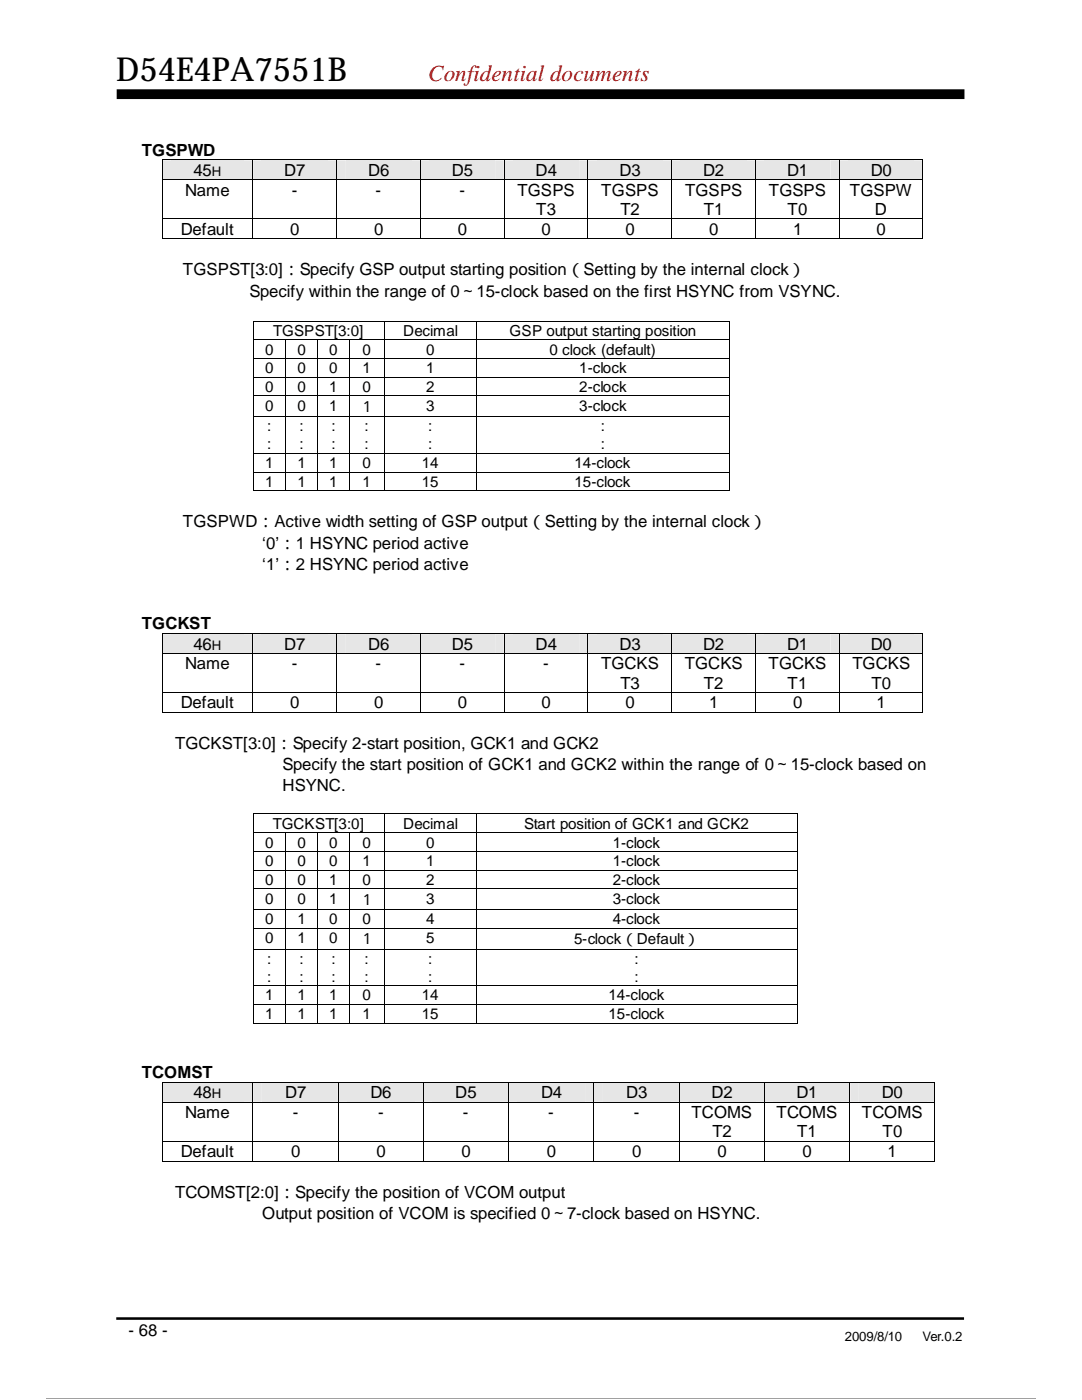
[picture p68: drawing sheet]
<svg xmlns="http://www.w3.org/2000/svg" width="216mm" height="279mm" viewBox="0 0 216 279" stroke-linecap="round" stroke-linejoin="round" font-family="sans-serif">
<defs><g id="words">
<text font-size="6.6" x="23.2" y="16.3">D54E4PA7551B</text>
<text font-size="4.6" fill="#f00" x="85.4" y="16.1">Confidential documents</text>
<g font-size="3.3">
<text x="28.3" y="31.1">TGSPWD</text>
<text x="38.6" y="35.1">45</text>
<text x="56.7" y="35.1">D7</text>
<text x="73.5" y="35.1">D6</text>
<text x="90.2" y="35.1">D5</text>
<text x="106.8" y="35.1">D4</text>
<text x="123.6" y="35.1">D3</text>
<text x="140.3" y="35.1">D2</text>
<text x="157.1" y="35.1">D1</text>
<text x="173.7" y="35.1">D0</text>
<text x="36.9" y="39.1">Name</text>
<text x="58.3" y="39.1">-</text>
<text x="74.9" y="39.1">-</text>
<text x="91.7" y="39.1">-</text>
<text x="103.3" y="39.1">TGSPS</text>
<text x="120" y="39.1">TGSPS</text>
<text x="136.7" y="39.1">TGSPS</text>
<text x="153.4" y="39.1">TGSPS</text>
<text x="169.6" y="39.1">TGSPW</text>
<text x="36.1" y="46.9">Default</text>
<text x="57.9" y="46.9">0</text>
<text x="74.7" y="46.9">0</text>
<text x="91.4" y="46.9">0</text>
<text x="107" y="42.9">T3</text>
<text x="108" y="46.9">0</text>
<text x="123.8" y="42.9">T2</text>
<text x="124.8" y="46.9">0</text>
<text x="140.5" y="42.9">T1</text>
<text x="141.5" y="46.9">0</text>
<text x="157.1" y="42.9">T0</text>
<text x="158.2" y="46.9">1</text>
<text x="174.6" y="42.9">D</text>
<text x="174.9" y="46.9">0</text>
<text x="36.5" y="54.9">TGSPST[3:0]：Specify GSP output starting position（Setting by the internal clock）</text>
<text x="49.8" y="59.2">Specify within the range of 0～15-clock based on the first HSYNC from VSYNC.</text>
<text x="36.5" y="105.2">TGSPWD：Active width setting of GSP output（Setting by the internal clock）</text>
<text x="52.3" y="109.5">‘0’：1 HSYNC period active</text>
<text x="52.3" y="113.8">‘1’：2 HSYNC period active</text>
<text x="28.3" y="125.6">TGCKST</text>
<text x="38.6" y="129.6">46</text>
<text x="56.7" y="129.6">D7</text>
<text x="73.5" y="129.6">D6</text>
<text x="90.2" y="129.6">D5</text>
<text x="106.8" y="129.6">D4</text>
<text x="123.6" y="129.6">D3</text>
<text x="140.3" y="129.6">D2</text>
<text x="157.1" y="129.6">D1</text>
<text x="173.7" y="129.6">D0</text>
<text x="36.9" y="133.6">Name</text>
<text x="58.3" y="133.6">-</text>
<text x="74.9" y="133.6">-</text>
<text x="91.7" y="133.6">-</text>
<text x="108.4" y="133.6">-</text>
<text x="120" y="133.6">TGCKS</text>
<text x="123.8" y="137.4">T3</text>
<text x="136.7" y="133.6">TGCKS</text>
<text x="140.5" y="137.4">T2</text>
<text x="153.3" y="133.6">TGCKS</text>
<text x="157.1" y="137.4">T1</text>
<text x="170.1" y="133.6">TGCKS</text>
<text x="173.9" y="137.4">T0</text>
<text x="36.1" y="141.4">Default</text>
<text x="57.9" y="141.4">0</text>
<text x="74.7" y="141.4">0</text>
<text x="91.4" y="141.4">0</text>
<text x="108" y="141.4">0</text>
<text x="124.8" y="141.4">0</text>
<text x="141.5" y="141.4">1</text>
<text x="158.2" y="141.4">0</text>
<text x="174.9" y="141.4">1</text>
<text x="35" y="149.4">TGCKST[3:0]：Specify 2-start position, GCK1 and GCK2</text>
<text x="56.4" y="153.8">Specify the start position of GCK1 and GCK2 within the range of 0～15-clock based on</text>
<text x="56.4" y="157.8">HSYNC.</text>
<text x="28.3" y="215.1">TCOMST</text>
<text x="38.6" y="219.2">48</text>
<text x="56.9" y="219.2">D7</text>
<text x="73.9" y="219.2">D6</text>
<text x="90.8" y="219.2">D5</text>
<text x="107.9" y="219.2">D4</text>
<text x="125" y="219.2">D3</text>
<text x="142" y="219.2">D2</text>
<text x="158.9" y="219.2">D1</text>
<text x="175.9" y="219.2">D0</text>
<text x="36.9" y="223.2">Name</text>
<text x="58.4" y="223.2">-</text>
<text x="75.4" y="223.2">-</text>
<text x="92.4" y="223.2">-</text>
<text x="109.4" y="223.2">-</text>
<text x="126.5" y="223.2">-</text>
<text x="138" y="223.2">TCOMS</text>
<text x="142.2" y="227">T2</text>
<text x="154.9" y="223.2">TCOMS</text>
<text x="159.1" y="227">T1</text>
<text x="172" y="223.2">TCOMS</text>
<text x="176.1" y="227">T0</text>
<text x="36.1" y="231">Default</text>
<text x="58.1" y="231">0</text>
<text x="75.1" y="231">0</text>
<text x="92.1" y="231">0</text>
<text x="109.1" y="231">0</text>
<text x="126.2" y="231">0</text>
<text x="143.2" y="231">0</text>
<text x="160.1" y="231">0</text>
<text x="177.1" y="231">1</text>
<text x="35" y="239">TCOMST[2:0]：Specify the position of VCOM output</text>
<text x="52.3" y="243.3">Output position of VCOM is specified 0～7-clock based on HSYNC.</text>
<text x="25.7" y="266.5">- 68 -</text>
</g>
<g font-size="3">
<text x="52.9" y="70.8">0</text>
<text x="54.5" y="67.1">TGSPST[3:0]</text>
<text x="59.4" y="70.8">0</text>
<text x="65.7" y="70.8">0</text>
<text x="72.3" y="70.8">0</text>
<text x="80.4" y="67.1">Decimal</text>
<text x="85" y="70.8">0</text>
<text x="101.7" y="67.1">GSP output starting position</text>
<text x="109.6" y="70.8">0 clock (default)</text>
<text x="52.9" y="74.5">0</text>
<text x="59.4" y="74.5">0</text>
<text x="65.7" y="74.5">0</text>
<text x="72.3" y="74.5">1</text>
<text x="85" y="74.5">1</text>
<text x="115.6" y="74.5">1-clock</text>
<text x="52.9" y="78.2">0</text>
<text x="52.9" y="82">0</text>
<text x="59.4" y="78.2">0</text>
<text x="59.4" y="82">0</text>
<text x="65.7" y="78.2">1</text>
<text x="65.7" y="82">1</text>
<text x="71.7" y="82.2">１</text>
<text x="72.3" y="78.2">0</text>
<text x="85" y="78.2">2</text>
<text x="85" y="82">3</text>
<text x="115.6" y="78.2">2-clock</text>
<text x="115.6" y="82">3-clock</text>
<text x="53.3" y="86.1">:</text>
<text x="53.3" y="89.7">:</text>
<text x="59.8" y="86.1">:</text>
<text x="59.8" y="89.7">:</text>
<text x="66.1" y="86.1">:</text>
<text x="66.1" y="89.7">:</text>
<text x="72.7" y="86.1">:</text>
<text x="72.7" y="89.7">:</text>
<text x="85.4" y="86.1">:</text>
<text x="85.4" y="89.7">:</text>
<text x="119.9" y="86.1">:</text>
<text x="119.9" y="89.7">:</text>
<text x="52.9" y="93.5">1</text>
<text x="59.4" y="93.5">1</text>
<text x="65.7" y="93.5">1</text>
<text x="72.3" y="93.5">0</text>
<text x="84.2" y="93.5">14</text>
<text x="114.6" y="93.5">14-clock</text>
<text x="52.9" y="97.2">1</text>
<text x="59.4" y="97.2">1</text>
<text x="65.7" y="97.2">1</text>
<text x="72.3" y="97.2">1</text>
<text x="84.2" y="97.2">15</text>
<text x="114.6" y="97.2">15-clock</text>
<text x="54.4" y="165.4">TGCKST[3:0]</text>
<text x="80.4" y="165.4">Decimal</text>
<text x="104.6" y="165.4">Start position of GCK1 and GCK2</text>
<text x="52.9" y="169.2">0</text>
<text x="52.9" y="172.9">0</text>
<text x="59.4" y="169.2">0</text>
<text x="59.4" y="172.9">0</text>
<text x="65.7" y="169.2">0</text>
<text x="65.7" y="172.9">0</text>
<text x="72.3" y="169.2">0</text>
<text x="72.3" y="172.9">1</text>
<text x="85" y="169.2">0</text>
<text x="85" y="172.9">1</text>
<text x="122.3" y="169.2">1-clock</text>
<text x="122.3" y="172.9">1-clock</text>
<text x="52.9" y="176.6">0</text>
<text x="59.4" y="176.6">0</text>
<text x="65.7" y="176.6">1</text>
<text x="72.3" y="176.6">0</text>
<text x="85" y="176.6">2</text>
<text x="122.3" y="176.6">2-clock</text>
<text x="52.9" y="180.3">0</text>
<text x="52.9" y="184.5">0</text>
<text x="59.4" y="180.3">0</text>
<text x="59.4" y="184.5">1</text>
<text x="65.7" y="180.3">1</text>
<text x="65.7" y="184.5">0</text>
<text x="71.7" y="180.6">１</text>
<text x="72.3" y="184.5">0</text>
<text x="85" y="180.3">3</text>
<text x="85" y="184.5">4</text>
<text x="122.3" y="180.3">3-clock</text>
<text x="122.3" y="184.5">4-clock</text>
<text x="52.9" y="188.2">0</text>
<text x="59.4" y="188.2">1</text>
<text x="65.7" y="188.2">0</text>
<text x="71.7" y="188.5">１</text>
<text x="85" y="188.2">5</text>
<text x="114.6" y="188.5">5-clock（Default）</text>
<text x="53.3" y="192.4">:</text>
<text x="53.3" y="195.9">:</text>
<text x="59.8" y="192.4">:</text>
<text x="59.8" y="195.9">:</text>
<text x="66.1" y="192.4">:</text>
<text x="66.1" y="195.9">:</text>
<text x="72.7" y="192.4">:</text>
<text x="72.7" y="195.9">:</text>
<text x="85.4" y="192.4">:</text>
<text x="85.4" y="195.9">:</text>
<text x="126.6" y="192.4">:</text>
<text x="126.6" y="195.9">:</text>
<text x="52.9" y="199.6">1</text>
<text x="52.9" y="203.5">1</text>
<text x="59.4" y="199.6">1</text>
<text x="59.4" y="203.5">1</text>
<text x="65.7" y="199.6">1</text>
<text x="65.7" y="203.5">1</text>
<text x="72.3" y="199.6">0</text>
<text x="72.3" y="203.5">1</text>
<text x="84.2" y="199.6">14</text>
<text x="84.2" y="203.5">15</text>
<text x="121.4" y="199.6">14-clock</text>
<text x="121.4" y="203.5">15-clock</text>
</g>
<g font-size="2.6">
<text x="42.2" y="35.1">H</text>
<text x="42.2" y="129.6">H</text>
<text x="42.2" y="219.2">H</text>
<text x="168.6" y="267.6">2009/8/10</text>
<text x="184.1" y="267.6">Ver.0.2</text>
</g>
</g></defs>
<path d="M23.3 18.8h169.1" fill="none" stroke="#000" stroke-width="1.9" stroke-linecap="butt"/>
<path d="M23.3 8.5h59.7v9.1h-59.7z" fill-rule="evenodd" fill="#fff"/>
<path d="M23.2 263.1h169.2" fill="none" stroke="#000" stroke-width=".51"/>
<path d="M162.5 265.1h29.5v4.1h-29.5z" fill-rule="evenodd" fill="#fff"/>
<g fill="#e6e6e6">
<path d="M32.4 32h18v3.8h-18z" fill-rule="evenodd"/>
<path d="M34.1 32h14.6v3.8h-14.6z" fill-rule="evenodd"/>
<path d="M50.5 32h16.6v3.8h-16.6z" fill-rule="evenodd"/>
<path d="M52.2 32h13.2v3.8h-13.2z" fill-rule="evenodd"/>
<path d="M67.2 32h16.6v3.8h-16.6z" fill-rule="evenodd"/>
<path d="M69 32h13.1v3.8h-13.1z" fill-rule="evenodd"/>
<path d="M84 32h16.5v3.8h-16.5z" fill-rule="evenodd"/>
<path d="M85.7 32h13.1v3.8h-13.1z" fill-rule="evenodd"/>
<path d="M100.7 32h16.6v3.8h-16.6z" fill-rule="evenodd"/>
<path d="M102.4 32h13.2v3.8h-13.2z" fill-rule="evenodd"/>
<path d="M117.3 32h16.6v3.8h-16.6z" fill-rule="evenodd"/>
<path d="M119.1 32h13.1v3.8h-13.1z" fill-rule="evenodd"/>
<path d="M134.1 32h16.5v3.8h-16.5z" fill-rule="evenodd"/>
<path d="M135.8 32h13.2v3.8h-13.2z" fill-rule="evenodd"/>
<path d="M150.8 32h16.6v3.8h-16.6z" fill-rule="evenodd"/>
<path d="M152.6 32h13.1v3.8h-13.1z" fill-rule="evenodd"/>
<path d="M167.6 32h16.5v3.8h-16.5z" fill-rule="evenodd"/>
<path d="M169.2 32h13.2v3.8h-13.2z" fill-rule="evenodd"/>
</g>
<g fill="#000">
<path d="M32.3 31.8l.1 .2z" fill-rule="evenodd"/>
<path d="M32.3 31.8l.1 .2z" fill-rule="evenodd"/>
<path d="M32.3 35.8l.1 .2z" fill-rule="evenodd"/>
<path d="M50.4 31.8h.1v.2h-.1z" fill-rule="evenodd"/>
<path d="M50.4 35.8h.1v.2h-.1z" fill-rule="evenodd"/>
<path d="M67.1 31.8h.1v.2h-.1z" fill-rule="evenodd"/>
<path d="M67.1 35.8h.1v.2h-.1z" fill-rule="evenodd"/>
<path d="M83.8 31.8h.2v.2h-.2z" fill-rule="evenodd"/>
<path d="M83.8 35.8h.2v.2h-.2z" fill-rule="evenodd"/>
<path d="M100.5 31.8h.2v.2h-.2z" fill-rule="evenodd"/>
<path d="M100.5 35.8h.2v.2h-.2z" fill-rule="evenodd"/>
<path d="M117.3 31.8v.2z" fill-rule="evenodd"/>
<path d="M117.3 35.8v.2z" fill-rule="evenodd"/>
<path d="M133.9 31.8h.2v.2h-.2z" fill-rule="evenodd"/>
<path d="M133.9 35.8h.2v.2h-.2z" fill-rule="evenodd"/>
<path d="M150.6 31.8h.2v.2h-.2z" fill-rule="evenodd"/>
<path d="M150.6 35.8h.2v.2h-.2z" fill-rule="evenodd"/>
<path d="M167.4 31.8h.2v.2h-.2z" fill-rule="evenodd"/>
<path d="M167.4 35.8h.2v.2h-.2z" fill-rule="evenodd"/>
<path d="M184.1 31.8h.1v.2h-.1z" fill-rule="evenodd"/>
<path d="M184.1 31.8h.1v.2h-.1z" fill-rule="evenodd"/>
<path d="M184.1 35.8h.1v.2h-.1z" fill-rule="evenodd"/>
<path d="M32.3 43.6l.1 .2z" fill-rule="evenodd"/>
<path d="M32.3 47.6l.1 .2z" fill-rule="evenodd"/>
<path d="M32.3 47.6l.1 .2z" fill-rule="evenodd"/>
<path d="M50.4 43.6h.1v.2h-.1z" fill-rule="evenodd"/>
<path d="M50.4 47.6h.1v.2h-.1z" fill-rule="evenodd"/>
<path d="M67.1 43.6h.1v.2h-.1z" fill-rule="evenodd"/>
<path d="M67.1 47.6h.1v.2h-.1z" fill-rule="evenodd"/>
<path d="M83.8 43.6h.2v.2h-.2z" fill-rule="evenodd"/>
<path d="M83.8 47.6h.2v.2h-.2z" fill-rule="evenodd"/>
<path d="M100.5 43.6h.2v.2h-.2z" fill-rule="evenodd"/>
<path d="M100.5 47.6h.2v.2h-.2z" fill-rule="evenodd"/>
<path d="M117.3 43.6v.2z" fill-rule="evenodd"/>
<path d="M117.3 47.6v.2z" fill-rule="evenodd"/>
<path d="M133.9 43.6h.2v.2h-.2z" fill-rule="evenodd"/>
<path d="M133.9 47.6h.2v.2h-.2z" fill-rule="evenodd"/>
<path d="M150.6 43.6h.2v.2h-.2z" fill-rule="evenodd"/>
<path d="M150.6 47.6h.2v.2h-.2z" fill-rule="evenodd"/>
<path d="M167.4 43.6h.2v.2h-.2z" fill-rule="evenodd"/>
<path d="M167.4 47.6h.2v.2h-.2z" fill-rule="evenodd"/>
<path d="M184.1 43.6h.1v.2h-.1z" fill-rule="evenodd"/>
<path d="M184.1 47.6h.1v.2h-.1z" fill-rule="evenodd"/>
<path d="M184.1 47.6h.1v.2h-.1z" fill-rule="evenodd"/>
<path d="M50.5 64h.2v.2h-.2z" fill-rule="evenodd"/>
<path d="M50.5 64h.2v.2h-.2z" fill-rule="evenodd"/>
<path d="M50.5 67.7h.2v.2h-.2z" fill-rule="evenodd"/>
<path d="M50.5 71.5h.2v.1h-.2z" fill-rule="evenodd"/>
<path d="M50.5 75.2h.2v.2h-.2z" fill-rule="evenodd"/>
<path d="M50.5 78.9h.2v.2h-.2z" fill-rule="evenodd"/>
<path d="M56.9 67.7h.2v.2h-.2z" fill-rule="evenodd"/>
<path d="M56.9 71.5h.2v.1h-.2z" fill-rule="evenodd"/>
<path d="M56.9 75.2h.2v.2h-.2z" fill-rule="evenodd"/>
<path d="M56.9 78.9h.2v.2h-.2z" fill-rule="evenodd"/>
<path d="M63.2 67.7h.2v.2h-.2z" fill-rule="evenodd"/>
<path d="M63.2 71.5h.2v.1h-.2z" fill-rule="evenodd"/>
<path d="M63.2 75.2h.2v.2h-.2z" fill-rule="evenodd"/>
<path d="M63.2 78.9h.2v.2h-.2z" fill-rule="evenodd"/>
<path d="M69.6 67.7h.2v.2h-.2z" fill-rule="evenodd"/>
<path d="M69.6 71.5h.2v.1h-.2z" fill-rule="evenodd"/>
<path d="M69.6 75.2h.2v.2h-.2z" fill-rule="evenodd"/>
<path d="M69.6 78.9h.2v.2h-.2z" fill-rule="evenodd"/>
<path d="M76.5 64h.2v.2h-.2z" fill-rule="evenodd"/>
<path d="M76.5 67.7h.2v.2h-.2z" fill-rule="evenodd"/>
<path d="M76.5 71.5h.2v.1h-.2z" fill-rule="evenodd"/>
<path d="M76.5 75.2h.2v.2h-.2z" fill-rule="evenodd"/>
<path d="M76.5 78.9h.2v.2h-.2z" fill-rule="evenodd"/>
<path d="M94.9 64h.2v.2h-.2z" fill-rule="evenodd"/>
<path d="M94.9 67.7h.2v.2h-.2z" fill-rule="evenodd"/>
<path d="M94.9 71.5h.2v.1h-.2z" fill-rule="evenodd"/>
<path d="M94.9 75.2h.2v.2h-.2z" fill-rule="evenodd"/>
<path d="M94.9 78.9h.2v.2h-.2z" fill-rule="evenodd"/>
<path d="M145.5 64h.2v.2h-.2z" fill-rule="evenodd"/>
<path d="M145.5 64h.2v.2h-.2z" fill-rule="evenodd"/>
<path d="M145.5 67.7h.2v.2h-.2z" fill-rule="evenodd"/>
<path d="M145.5 71.5h.2v.1h-.2z" fill-rule="evenodd"/>
<path d="M145.5 75.2h.2v.2h-.2z" fill-rule="evenodd"/>
<path d="M145.5 78.9h.2v.2h-.2z" fill-rule="evenodd"/>
<path d="M50.5 83.1h.2v.1h-.2z" fill-rule="evenodd"/>
<path d="M50.5 90.4h.2v.2h-.2z" fill-rule="evenodd"/>
<path d="M50.5 94.1h.2v.2h-.2z" fill-rule="evenodd"/>
<path d="M50.5 97.9h.2v.1h-.2z" fill-rule="evenodd"/>
<path d="M50.5 97.9h.2v.1h-.2z" fill-rule="evenodd"/>
<path d="M56.9 83.1h.2v.1h-.2z" fill-rule="evenodd"/>
<path d="M56.9 90.4h.2v.2h-.2z" fill-rule="evenodd"/>
<path d="M56.9 94.1h.2v.2h-.2z" fill-rule="evenodd"/>
<path d="M56.9 97.9h.2v.1h-.2z" fill-rule="evenodd"/>
<path d="M63.2 83.1h.2v.1h-.2z" fill-rule="evenodd"/>
<path d="M63.2 90.4h.2v.2h-.2z" fill-rule="evenodd"/>
<path d="M63.2 94.1h.2v.2h-.2z" fill-rule="evenodd"/>
<path d="M63.2 97.9h.2v.1h-.2z" fill-rule="evenodd"/>
<path d="M69.6 83.1h.2v.1h-.2z" fill-rule="evenodd"/>
<path d="M69.6 90.4h.2v.2h-.2z" fill-rule="evenodd"/>
<path d="M69.6 94.1h.2v.2h-.2z" fill-rule="evenodd"/>
<path d="M69.6 97.9h.2v.1h-.2z" fill-rule="evenodd"/>
<path d="M76.5 83.1h.2v.1h-.2z" fill-rule="evenodd"/>
<path d="M76.5 90.4h.2v.2h-.2z" fill-rule="evenodd"/>
<path d="M76.5 94.1h.2v.2h-.2z" fill-rule="evenodd"/>
<path d="M76.5 97.9h.2v.1h-.2z" fill-rule="evenodd"/>
<path d="M94.9 83.1h.2v.1h-.2z" fill-rule="evenodd"/>
<path d="M94.9 90.4h.2v.2h-.2z" fill-rule="evenodd"/>
<path d="M94.9 94.1h.2v.2h-.2z" fill-rule="evenodd"/>
<path d="M94.9 97.9h.2v.1h-.2z" fill-rule="evenodd"/>
<path d="M145.5 83.1h.2v.1h-.2z" fill-rule="evenodd"/>
<path d="M145.5 90.4h.2v.2h-.2z" fill-rule="evenodd"/>
<path d="M145.5 94.1h.2v.2h-.2z" fill-rule="evenodd"/>
<path d="M145.5 97.9h.2v.1h-.2z" fill-rule="evenodd"/>
<path d="M145.5 97.9h.2v.1h-.2z" fill-rule="evenodd"/>
</g>
<g fill="none" stroke="#000" stroke-width=".2">
<path d="M32.4 32v3.8M32.4 36v7.6M32.4 31.9h18M32.4 35.9h18M50.5 32v3.8M50.5 36v7.6M50.5 31.9h16.6M50.5 35.9h16.6M67.1 32v3.8M67.1 36v7.6M67.2 31.9h16.6M67.2 35.9h16.6"/>
<path d="M83.9 32v3.8M83.9 36v7.6M84 31.9h16.5M84 35.9h16.5M100.6 32v3.8M100.6 36v7.6M100.7 31.9h16.6M100.7 35.9h16.6M117.3 32v3.8M117.3 36v7.6M117.3 31.9h16.6M117.3 35.9h16.6"/>
<path d="M134 32v3.8M134 36v7.6M134.1 31.9h16.5M134.1 35.9h16.5M150.7 32v3.8M150.7 36v7.6M150.8 31.9h16.6M150.8 35.9h16.6M167.5 32v3.8M167.5 36v7.6M167.6 31.9h16.5M167.6 35.9h16.5"/>
<path d="M184.1 32v3.8M184.1 36v7.6M32.4 43.8v3.8M32.4 43.7h18M32.4 47.7h18M50.5 43.8v3.8M50.5 43.7h16.6M50.5 47.7h16.6M67.1 43.8v3.8M67.2 43.7h16.6M67.2 47.7h16.6M83.9 43.8v3.8"/>
<path d="M84 43.7h16.5M84 47.7h16.5M100.6 43.8v3.8M100.7 43.7h16.6M100.7 47.7h16.6M117.3 43.8v3.8M117.3 43.7h16.6M117.3 47.7h16.6M134 43.8v3.8M134.1 43.7h16.5M134.1 47.7h16.5M150.7 43.8v3.8"/>
<path d="M150.8 43.7h16.6M150.8 47.7h16.6M167.5 43.8v3.8M167.6 43.7h16.5M167.6 47.7h16.5M184.1 43.8v3.8M50.6 64.2v3.5M50.6 67.9v3.6M50.6 71.6v3.6M50.6 75.4v3.5M50.6 79.1v4M50.7 64.1h25.8"/>
<path d="M50.7 67.8h6.2M50.7 71.5h6.2M50.7 75.3h6.2M50.7 79h6.2M57 67.9v3.6M57 71.6v3.6M57 75.4v3.5M57 79.1v4M57.1 67.8h6.1M57.1 71.5h6.1M57.1 75.3h6.1M57.1 79h6.1"/>
<path d="M63.3 67.9v3.6M63.3 71.6v3.6M63.3 75.4v3.5M63.3 79.1v4M63.4 67.8h6.2M63.4 71.5h6.2M63.4 75.3h6.2M63.4 79h6.2M69.7 67.9v3.6M69.7 71.6v3.6M69.7 75.4v3.5M69.7 79.1v4"/>
<path d="M69.8 67.8h6.7M69.8 71.5h6.7M69.8 75.3h6.7M69.8 79h6.7M76.6 64.2v3.5M76.6 67.9v3.6M76.6 71.6v3.6M76.6 75.4v3.5M76.6 79.1v4M76.7 64.1h18.2M76.7 67.8h18.2M76.7 71.5h18.2"/>
<path d="M76.7 75.3h18.2M76.7 79h18.2M95 64.2v3.5M95 67.9v3.6M95 71.6v3.6M95 75.4v3.5M95 79.1v4M95.1 64.1h50.4M95.1 67.8h50.4M95.1 71.5h50.4M95.1 75.3h50.4M95.1 79h50.4"/>
<path d="M145.6 64.2v3.5M145.6 67.9v3.6M145.6 71.6v3.6M145.6 75.4v3.5M145.6 79.1v4M50.6 83.2v7.2M50.6 90.6v3.5M50.6 94.3v3.6M50.7 83.1h6.2M50.7 90.5h6.2M50.7 94.2h6.2M50.7 98h6.2"/>
<path d="M57 83.2v7.2M57 90.6v3.5M57 94.3v3.6M57.1 83.1h6.1M57.1 90.5h6.1M57.1 94.2h6.1M57.1 98h6.1M63.3 83.2v7.2M63.3 90.6v3.5M63.3 94.3v3.6M63.4 83.1h6.2M63.4 90.5h6.2"/>
<path d="M63.4 94.2h6.2M63.4 98h6.2M69.7 83.2v7.2M69.7 90.6v3.5M69.7 94.3v3.6M69.8 83.1h6.7M69.8 90.5h6.7M69.8 94.2h6.7M69.8 98h6.7M76.6 83.2v7.2M76.6 90.6v3.5M76.6 94.3v3.6"/>
<path d="M76.7 83.1h18.2M76.7 90.5h18.2M76.7 94.2h18.2M76.7 98h18.2M95 83.2v7.2M95 90.6v3.5M95 94.3v3.6M95.1 83.1h50.4M95.1 90.5h50.4M95.1 94.2h50.4M95.1 98h50.4M145.6 83.2v7.2"/>
<path d="M145.6 90.6v3.5M145.6 94.3v3.6"/>
</g>
<g fill="#e6e6e6">
<path d="M32.4 126.6h18v3.8h-18z" fill-rule="evenodd"/>
<path d="M34.1 126.6h14.6v3.8h-14.6z" fill-rule="evenodd"/>
<path d="M50.5 126.6h16.6v3.8h-16.6z" fill-rule="evenodd"/>
<path d="M52.2 126.6h13.2v3.8h-13.2z" fill-rule="evenodd"/>
<path d="M67.2 126.6h16.6v3.8h-16.6z" fill-rule="evenodd"/>
<path d="M69 126.6h13.1v3.8h-13.1z" fill-rule="evenodd"/>
<path d="M84 126.6h16.5v3.8h-16.5z" fill-rule="evenodd"/>
<path d="M85.7 126.6h13.1v3.8h-13.1z" fill-rule="evenodd"/>
<path d="M100.7 126.6h16.6v3.8h-16.6z" fill-rule="evenodd"/>
<path d="M102.4 126.6h13.2v3.8h-13.2z" fill-rule="evenodd"/>
<path d="M117.3 126.6h16.6v3.8h-16.6z" fill-rule="evenodd"/>
<path d="M119.1 126.6h13.1v3.8h-13.1z" fill-rule="evenodd"/>
<path d="M134.1 126.6h16.5v3.8h-16.5z" fill-rule="evenodd"/>
<path d="M135.8 126.6h13.2v3.8h-13.2z" fill-rule="evenodd"/>
<path d="M150.8 126.6h16.6v3.8h-16.6z" fill-rule="evenodd"/>
<path d="M152.6 126.6h13.1v3.8h-13.1z" fill-rule="evenodd"/>
<path d="M167.6 126.6h16.5v3.8h-16.5z" fill-rule="evenodd"/>
<path d="M169.2 126.6h13.2v3.8h-13.2z" fill-rule="evenodd"/>
</g>
<g fill="#000">
<path d="M32.3 126.4l.1 .2z" fill-rule="evenodd"/>
<path d="M32.3 126.4l.1 .2z" fill-rule="evenodd"/>
<path d="M32.3 130.4l.1 .2z" fill-rule="evenodd"/>
<path d="M32.3 138.2l.1 .1z" fill-rule="evenodd"/>
<path d="M50.4 126.4h.1v.2h-.1z" fill-rule="evenodd"/>
<path d="M50.4 130.4h.1v.2h-.1z" fill-rule="evenodd"/>
<path d="M50.4 138.2h.1v.1h-.1z" fill-rule="evenodd"/>
<path d="M67.1 126.4h.1v.2h-.1z" fill-rule="evenodd"/>
<path d="M67.1 130.4h.1v.2h-.1z" fill-rule="evenodd"/>
<path d="M67.1 138.2h.1v.1h-.1z" fill-rule="evenodd"/>
<path d="M83.8 126.4h.2v.2h-.2z" fill-rule="evenodd"/>
<path d="M83.8 130.4h.2v.2h-.2z" fill-rule="evenodd"/>
<path d="M83.8 138.2h.2v.1h-.2z" fill-rule="evenodd"/>
<path d="M100.5 126.4h.2v.2h-.2z" fill-rule="evenodd"/>
<path d="M100.5 130.4h.2v.2h-.2z" fill-rule="evenodd"/>
<path d="M100.5 138.2h.2v.1h-.2z" fill-rule="evenodd"/>
<path d="M117.3 126.4v.2z" fill-rule="evenodd"/>
<path d="M117.3 130.4v.2z" fill-rule="evenodd"/>
<path d="M117.3 138.2v.1z" fill-rule="evenodd"/>
<path d="M133.9 126.4h.2v.2h-.2z" fill-rule="evenodd"/>
<path d="M133.9 130.4h.2v.2h-.2z" fill-rule="evenodd"/>
<path d="M133.9 138.2h.2v.1h-.2z" fill-rule="evenodd"/>
<path d="M150.6 126.4h.2v.2h-.2z" fill-rule="evenodd"/>
<path d="M150.6 130.4h.2v.2h-.2z" fill-rule="evenodd"/>
<path d="M150.6 138.2h.2v.1h-.2z" fill-rule="evenodd"/>
<path d="M167.4 126.4h.2v.2h-.2z" fill-rule="evenodd"/>
<path d="M167.4 130.4h.2v.2h-.2z" fill-rule="evenodd"/>
<path d="M167.4 138.2h.2v.1h-.2z" fill-rule="evenodd"/>
<path d="M184.1 126.4h.1v.2h-.1z" fill-rule="evenodd"/>
<path d="M184.1 126.4h.1v.2h-.1z" fill-rule="evenodd"/>
<path d="M184.1 130.4h.1v.2h-.1z" fill-rule="evenodd"/>
<path d="M184.1 138.2h.1v.1h-.1z" fill-rule="evenodd"/>
<path d="M32.3 142.2l.1 .1z" fill-rule="evenodd"/>
<path d="M32.3 142.2l.1 .1z" fill-rule="evenodd"/>
<path d="M50.4 142.2h.1v.1h-.1z" fill-rule="evenodd"/>
<path d="M67.1 142.2h.1v.1h-.1z" fill-rule="evenodd"/>
<path d="M83.8 142.2h.2v.1h-.2z" fill-rule="evenodd"/>
<path d="M100.5 142.2h.2v.1h-.2z" fill-rule="evenodd"/>
<path d="M117.3 142.2v.1z" fill-rule="evenodd"/>
<path d="M133.9 142.2h.2v.1h-.2z" fill-rule="evenodd"/>
<path d="M150.6 142.2h.2v.1h-.2z" fill-rule="evenodd"/>
<path d="M167.4 142.2h.2v.1h-.2z" fill-rule="evenodd"/>
<path d="M184.1 142.2h.1v.1h-.1z" fill-rule="evenodd"/>
<path d="M184.1 142.2h.1v.1h-.1z" fill-rule="evenodd"/>
<path d="M50.5 162.4l.2 .1z" fill-rule="evenodd"/>
<path d="M50.5 162.4l.2 .1z" fill-rule="evenodd"/>
<path d="M50.5 166.1h.2v.2h-.2z" fill-rule="evenodd"/>
<path d="M50.5 169.8h.2v.2h-.2z" fill-rule="evenodd"/>
<path d="M50.5 173.6h.2v.1h-.2z" fill-rule="evenodd"/>
<path d="M50.5 177.3h.2v.2h-.2z" fill-rule="evenodd"/>
<path d="M56.9 166.1h.2v.2h-.2z" fill-rule="evenodd"/>
<path d="M56.9 169.8h.2v.2h-.2z" fill-rule="evenodd"/>
<path d="M56.9 173.6h.2v.1h-.2z" fill-rule="evenodd"/>
<path d="M56.9 177.3h.2v.2h-.2z" fill-rule="evenodd"/>
<path d="M63.2 166.1h.2v.2h-.2z" fill-rule="evenodd"/>
<path d="M63.2 169.8h.2v.2h-.2z" fill-rule="evenodd"/>
<path d="M63.2 173.6h.2v.1h-.2z" fill-rule="evenodd"/>
<path d="M63.2 177.3h.2v.2h-.2z" fill-rule="evenodd"/>
<path d="M69.6 166.1h.2v.2h-.2z" fill-rule="evenodd"/>
<path d="M69.6 169.8h.2v.2h-.2z" fill-rule="evenodd"/>
<path d="M69.6 173.6h.2v.1h-.2z" fill-rule="evenodd"/>
<path d="M69.6 177.3h.2v.2h-.2z" fill-rule="evenodd"/>
<path d="M76.5 162.4l.2 .1z" fill-rule="evenodd"/>
<path d="M76.5 166.1h.2v.2h-.2z" fill-rule="evenodd"/>
<path d="M76.5 169.8h.2v.2h-.2z" fill-rule="evenodd"/>
<path d="M76.5 173.6h.2v.1h-.2z" fill-rule="evenodd"/>
<path d="M76.5 177.3h.2v.2h-.2z" fill-rule="evenodd"/>
<path d="M94.9 162.4l.2 .1z" fill-rule="evenodd"/>
<path d="M94.9 166.1h.2v.2h-.2z" fill-rule="evenodd"/>
<path d="M94.9 169.8h.2v.2h-.2z" fill-rule="evenodd"/>
<path d="M94.9 173.6h.2v.1h-.2z" fill-rule="evenodd"/>
<path d="M94.9 177.3h.2v.2h-.2z" fill-rule="evenodd"/>
<path d="M159 162.4l.2 .1z" fill-rule="evenodd"/>
<path d="M159 162.4l.2 .1z" fill-rule="evenodd"/>
<path d="M159 166.1h.2v.2h-.2z" fill-rule="evenodd"/>
<path d="M159 169.8h.2v.2h-.2z" fill-rule="evenodd"/>
<path d="M159 173.6h.2v.1h-.2z" fill-rule="evenodd"/>
<path d="M159 177.3h.2v.2h-.2z" fill-rule="evenodd"/>
<path d="M50.5 181.4h.2v.2h-.2z" fill-rule="evenodd"/>
<path d="M50.5 185.2h.2v.1h-.2z" fill-rule="evenodd"/>
<path d="M50.5 189.3h.2v.2h-.2z" fill-rule="evenodd"/>
<path d="M50.5 196.7h.2v.1h-.2z" fill-rule="evenodd"/>
<path d="M56.9 181.4h.2v.2h-.2z" fill-rule="evenodd"/>
<path d="M56.9 185.2h.2v.1h-.2z" fill-rule="evenodd"/>
<path d="M56.9 189.3h.2v.2h-.2z" fill-rule="evenodd"/>
<path d="M56.9 196.7h.2v.1h-.2z" fill-rule="evenodd"/>
<path d="M63.2 181.4h.2v.2h-.2z" fill-rule="evenodd"/>
<path d="M63.2 185.2h.2v.1h-.2z" fill-rule="evenodd"/>
<path d="M63.2 189.3h.2v.2h-.2z" fill-rule="evenodd"/>
<path d="M63.2 196.7h.2v.1h-.2z" fill-rule="evenodd"/>
<path d="M69.6 181.4h.2v.2h-.2z" fill-rule="evenodd"/>
<path d="M69.6 185.2h.2v.1h-.2z" fill-rule="evenodd"/>
<path d="M69.6 189.3h.2v.2h-.2z" fill-rule="evenodd"/>
<path d="M69.6 196.7h.2v.1h-.2z" fill-rule="evenodd"/>
<path d="M76.5 181.4h.2v.2h-.2z" fill-rule="evenodd"/>
<path d="M76.5 185.2h.2v.1h-.2z" fill-rule="evenodd"/>
<path d="M76.5 189.3h.2v.2h-.2z" fill-rule="evenodd"/>
<path d="M76.5 196.7h.2v.1h-.2z" fill-rule="evenodd"/>
<path d="M94.9 181.4h.2v.2h-.2z" fill-rule="evenodd"/>
<path d="M94.9 185.2h.2v.1h-.2z" fill-rule="evenodd"/>
<path d="M94.9 189.3h.2v.2h-.2z" fill-rule="evenodd"/>
<path d="M94.9 196.7h.2v.1h-.2z" fill-rule="evenodd"/>
<path d="M159 181.4h.2v.2h-.2z" fill-rule="evenodd"/>
<path d="M159 185.2h.2v.1h-.2z" fill-rule="evenodd"/>
<path d="M159 189.3h.2v.2h-.2z" fill-rule="evenodd"/>
<path d="M159 196.7h.2v.1h-.2z" fill-rule="evenodd"/>
<path d="M50.5 200.4h.2v.2h-.2z" fill-rule="evenodd"/>
<path d="M50.5 204.1h.2v.2h-.2z" fill-rule="evenodd"/>
<path d="M50.5 204.1h.2v.2h-.2z" fill-rule="evenodd"/>
<path d="M56.9 200.4h.2v.2h-.2z" fill-rule="evenodd"/>
<path d="M56.9 204.1h.2v.2h-.2z" fill-rule="evenodd"/>
<path d="M63.2 200.4h.2v.2h-.2z" fill-rule="evenodd"/>
<path d="M63.2 204.1h.2v.2h-.2z" fill-rule="evenodd"/>
<path d="M69.6 200.4h.2v.2h-.2z" fill-rule="evenodd"/>
<path d="M69.6 204.1h.2v.2h-.2z" fill-rule="evenodd"/>
<path d="M76.5 200.4h.2v.2h-.2z" fill-rule="evenodd"/>
<path d="M76.5 204.1h.2v.2h-.2z" fill-rule="evenodd"/>
<path d="M94.9 200.4h.2v.2h-.2z" fill-rule="evenodd"/>
<path d="M94.9 204.1h.2v.2h-.2z" fill-rule="evenodd"/>
<path d="M159 200.4h.2v.2h-.2z" fill-rule="evenodd"/>
<path d="M159 204.1h.2v.2h-.2z" fill-rule="evenodd"/>
<path d="M159 204.1h.2v.2h-.2z" fill-rule="evenodd"/>
</g>
<g fill="none" stroke="#000" stroke-width=".2">
<path d="M32.4 126.6v3.8M32.4 130.6v7.6M32.4 138.3v3.9M32.4 126.5h18M32.4 130.5h18M32.4 138.3h18M50.5 126.6v3.8M50.5 130.6v7.6M50.5 138.3v3.9M50.5 126.5h16.6M50.5 130.5h16.6M50.5 138.3h16.6"/>
<path d="M67.1 126.6v3.8M67.1 130.6v7.6M67.1 138.3v3.9M67.2 126.5h16.6M67.2 130.5h16.6M67.2 138.3h16.6M83.9 126.6v3.8M83.9 130.6v7.6M83.9 138.3v3.9M84 126.5h16.5M84 130.5h16.5M84 138.3h16.5"/>
<path d="M100.6 126.6v3.8M100.6 130.6v7.6M100.6 138.3v3.9M100.7 126.5h16.6M100.7 130.5h16.6M100.7 138.3h16.6M117.3 126.6v3.8M117.3 130.6v7.6M117.3 138.3v3.9M117.3 126.5h16.6M117.3 130.5h16.6M117.3 138.3h16.6"/>
<path d="M134 126.6v3.8M134 130.6v7.6M134 138.3v3.9M134.1 126.5h16.5M134.1 130.5h16.5M134.1 138.3h16.5M150.7 126.6v3.8M150.7 130.6v7.6M150.7 138.3v3.9M150.8 126.5h16.6M150.8 130.5h16.6M150.8 138.3h16.6"/>
<path d="M167.5 126.6v3.8M167.5 130.6v7.6M167.5 138.3v3.9M167.6 126.5h16.5M167.6 130.5h16.5M167.6 138.3h16.5M184.1 126.6v3.8M184.1 130.6v7.6M184.1 138.3v3.9M32.4 142.2h18M50.5 142.2h16.6M67.2 142.2h16.6"/>
<path d="M84 142.2h16.5M100.7 142.2h16.6M117.3 142.2h16.6M134.1 142.2h16.5M150.8 142.2h16.6M167.6 142.2h16.5M50.6 162.5v3.6M50.6 166.3v3.5M50.6 170v3.6M50.6 173.7v3.6M50.6 177.5v3.9M50.7 162.4h25.8"/>
<path d="M50.7 166.2h6.2M50.7 169.9h6.2M50.7 173.7h6.2M50.7 177.4h6.2M57 166.3v3.5M57 170v3.6M57 173.7v3.6M57 177.5v3.9M57.1 166.2h6.1M57.1 169.9h6.1M57.1 173.7h6.1M57.1 177.4h6.1"/>
<path d="M63.3 166.3v3.5M63.3 170v3.6M63.3 173.7v3.6M63.3 177.5v3.9M63.4 166.2h6.2M63.4 169.9h6.2M63.4 173.7h6.2M63.4 177.4h6.2M69.7 166.3v3.5M69.7 170v3.6M69.7 173.7v3.6M69.7 177.5v3.9"/>
<path d="M69.8 166.2h6.7M69.8 169.9h6.7M69.8 173.7h6.7M69.8 177.4h6.7M76.6 162.5v3.6M76.6 166.3v3.5M76.6 170v3.6M76.6 173.7v3.6M76.6 177.5v3.9M76.7 162.4h18.2M76.7 166.2h18.2M76.7 169.9h18.2"/>
<path d="M76.7 173.7h18.2M76.7 177.4h18.2M95 162.5v3.6M95 166.3v3.5M95 170v3.6M95 173.7v3.6M95 177.5v3.9M95.1 162.4h63.9M95.1 166.2h63.9M95.1 169.9h63.9M95.1 173.7h63.9M95.1 177.4h63.9"/>
<path d="M159.1 162.5v3.6M159.1 166.3v3.5M159.1 170v3.6M159.1 173.7v3.6M159.1 177.5v3.9M50.6 181.6v3.6M50.6 185.3v4M50.6 189.5v7.2M50.6 196.8v3.6M50.7 181.5h6.2M50.7 185.3h6.2M50.7 189.4h6.2"/>
<path d="M50.7 196.8h6.2M57 181.6v3.6M57 185.3v4M57 189.5v7.2M57 196.8v3.6M57.1 181.5h6.1M57.1 185.3h6.1M57.1 189.4h6.1M57.1 196.8h6.1M63.3 181.6v3.6M63.3 185.3v4M63.3 189.5v7.2"/>
<path d="M63.3 196.8v3.6M63.4 181.5h6.2M63.4 185.3h6.2M63.4 189.4h6.2M63.4 196.8h6.2M69.7 181.6v3.6M69.7 185.3v4M69.7 189.5v7.2M69.7 196.8v3.6M69.8 181.5h6.7M69.8 185.3h6.7M69.8 189.4h6.7"/>
<path d="M69.8 196.8h6.7M76.6 181.6v3.6M76.6 185.3v4M76.6 189.5v7.2M76.6 196.8v3.6M76.7 181.5h18.2M76.7 185.3h18.2M76.7 189.4h18.2M76.7 196.8h18.2M95 181.6v3.6M95 185.3v4M95 189.5v7.2"/>
<path d="M95 196.8v3.6M95.1 181.5h63.9M95.1 185.3h63.9M95.1 189.4h63.9M95.1 196.8h63.9M159.1 181.6v3.6M159.1 185.3v4M159.1 189.5v7.2M159.1 196.8v3.6M50.6 200.6v3.5M50.7 200.5h6.2M50.7 204.2h6.2"/>
<path d="M57 200.6v3.5M57.1 200.5h6.1M57.1 204.2h6.1M63.3 200.6v3.5M63.4 200.5h6.2M63.4 204.2h6.2M69.7 200.6v3.5M69.8 200.5h6.7M69.8 204.2h6.7M76.6 200.6v3.5M76.7 200.5h18.2M76.7 204.2h18.2"/>
<path d="M95 200.6v3.5M95.1 200.5h63.9M95.1 204.2h63.9M159.1 200.6v3.5"/>
</g>
<g fill="#e6e6e6">
<path d="M32.4 216.1h18v3.8h-18z" fill-rule="evenodd"/>
<path d="M34.1 216.1h14.6v3.8h-14.6z" fill-rule="evenodd"/>
<path d="M50.5 216.1h16.9v3.8h-16.9z" fill-rule="evenodd"/>
<path d="M52.2 216.1h13.5v3.8h-13.5z" fill-rule="evenodd"/>
<path d="M67.6 216.1h16.8v3.8h-16.8z" fill-rule="evenodd"/>
<path d="M69.3 216.1h13.4v3.8h-13.4z" fill-rule="evenodd"/>
<path d="M84.6 216.1h16.8v3.8h-16.8z" fill-rule="evenodd"/>
<path d="M86.3 216.1h13.4v3.8h-13.4z" fill-rule="evenodd"/>
<path d="M101.6 216.1h16.8v3.8h-16.8z" fill-rule="evenodd"/>
<path d="M103.3 216.1h13.5v3.8h-13.5z" fill-rule="evenodd"/>
<path d="M118.5 216.1h17v3.8h-17z" fill-rule="evenodd"/>
<path d="M120.3 216.1h13.5v3.8h-13.5z" fill-rule="evenodd"/>
<path d="M135.6 216.1h16.9v3.8h-16.9z" fill-rule="evenodd"/>
<path d="M137.3 216.1h13.5v3.8h-13.5z" fill-rule="evenodd"/>
<path d="M152.7 216.1h16.8v3.8h-16.8z" fill-rule="evenodd"/>
<path d="M154.3 216.1h13.4v3.8h-13.4z" fill-rule="evenodd"/>
<path d="M169.7 216.1h16.7v3.8h-16.7z" fill-rule="evenodd"/>
<path d="M171.4 216.1h13.4v3.8h-13.4z" fill-rule="evenodd"/>
</g>
<g fill="#000">
<path d="M32.3 215.9l.1 .2z" fill-rule="evenodd"/>
<path d="M32.3 215.9l.1 .2z" fill-rule="evenodd"/>
<path d="M50.4 215.9h.1v.2h-.1z" fill-rule="evenodd"/>
<path d="M67.4 215.9h.2v.2h-.2z" fill-rule="evenodd"/>
<path d="M84.4 215.9h.2v.2h-.2z" fill-rule="evenodd"/>
<path d="M101.4 215.9h.2v.2h-.2z" fill-rule="evenodd"/>
<path d="M118.4 215.9l.1 .2z" fill-rule="evenodd"/>
<path d="M135.5 215.9h.1v.2h-.1z" fill-rule="evenodd"/>
<path d="M152.5 215.9h.2v.2h-.2z" fill-rule="evenodd"/>
<path d="M169.5 215.9h.2v.2h-.2z" fill-rule="evenodd"/>
<path d="M186.4 215.9h.2v.2h-.2z" fill-rule="evenodd"/>
<path d="M186.4 215.9h.2v.2h-.2z" fill-rule="evenodd"/>
<path d="M32.3 219.9l.1 .1z" fill-rule="evenodd"/>
<path d="M32.3 227.7l.1 .1z" fill-rule="evenodd"/>
<path d="M32.3 231.6l.1 .2z" fill-rule="evenodd"/>
<path d="M32.3 231.6l.1 .2z" fill-rule="evenodd"/>
<path d="M50.4 219.9h.1v.1h-.1z" fill-rule="evenodd"/>
<path d="M50.4 227.7h.1v.1h-.1z" fill-rule="evenodd"/>
<path d="M50.4 231.6h.1v.2h-.1z" fill-rule="evenodd"/>
<path d="M67.4 219.9h.2v.1h-.2z" fill-rule="evenodd"/>
<path d="M67.4 227.7h.2v.1h-.2z" fill-rule="evenodd"/>
<path d="M67.4 231.6h.2v.2h-.2z" fill-rule="evenodd"/>
<path d="M84.4 219.9h.2v.1h-.2z" fill-rule="evenodd"/>
<path d="M84.4 227.7h.2v.1h-.2z" fill-rule="evenodd"/>
<path d="M84.4 231.6h.2v.2h-.2z" fill-rule="evenodd"/>
<path d="M101.4 219.9h.2v.1h-.2z" fill-rule="evenodd"/>
<path d="M101.4 227.7h.2v.1h-.2z" fill-rule="evenodd"/>
<path d="M101.4 231.6h.2v.2h-.2z" fill-rule="evenodd"/>
<path d="M118.4 219.9l.1 .1z" fill-rule="evenodd"/>
<path d="M118.4 227.7l.1 .1z" fill-rule="evenodd"/>
<path d="M118.4 231.6l.1 .2z" fill-rule="evenodd"/>
<path d="M135.5 219.9h.1v.1h-.1z" fill-rule="evenodd"/>
<path d="M135.5 227.7h.1v.1h-.1z" fill-rule="evenodd"/>
<path d="M135.5 231.6h.1v.2h-.1z" fill-rule="evenodd"/>
<path d="M152.5 219.9h.2v.1h-.2z" fill-rule="evenodd"/>
<path d="M152.5 227.7h.2v.1h-.2z" fill-rule="evenodd"/>
<path d="M152.5 231.6h.2v.2h-.2z" fill-rule="evenodd"/>
<path d="M169.5 219.9h.2v.1h-.2z" fill-rule="evenodd"/>
<path d="M169.5 227.7h.2v.1h-.2z" fill-rule="evenodd"/>
<path d="M169.5 231.6h.2v.2h-.2z" fill-rule="evenodd"/>
<path d="M186.4 219.9h.2v.1h-.2z" fill-rule="evenodd"/>
<path d="M186.4 227.7h.2v.1h-.2z" fill-rule="evenodd"/>
<path d="M186.4 231.6h.2v.2h-.2z" fill-rule="evenodd"/>
<path d="M186.4 231.6h.2v.2h-.2z" fill-rule="evenodd"/>
</g>
<g fill="none" stroke="#000" stroke-width=".2">
<path d="M32.4 216.1v3.8M32.4 216h18M32.4 220h18M50.5 216.1v3.8M50.5 216h16.9M50.5 220h16.9M67.5 216.1v3.8M67.6 216h16.8M67.6 220h16.8M84.5 216.1v3.8M84.6 216h16.8M84.6 220h16.8"/>
<path d="M101.5 216.1v3.8M101.6 216h16.8M101.6 220h16.8M118.5 216.1v3.8M118.5 216h17M118.5 220h17M135.6 216.1v3.8M135.6 216h16.9M135.6 220h16.9M152.6 216.1v3.8M152.7 216h16.8M152.7 220h16.8"/>
<path d="M169.6 216.1v3.8M169.7 216h16.7M169.7 220h16.7M186.5 216.1v3.8M32.4 220v7.7M32.4 227.8v3.8M32.4 227.8h18M32.4 231.7h18M50.5 220v7.7M50.5 227.8v3.8M50.5 227.8h16.9M50.5 231.7h16.9"/>
<path d="M67.5 220v7.7M67.5 227.8v3.8M67.6 227.8h16.8M67.6 231.7h16.8M84.5 220v7.7M84.5 227.8v3.8M84.6 227.8h16.8M84.6 231.7h16.8M101.5 220v7.7M101.5 227.8v3.8M101.6 227.8h16.8M101.6 231.7h16.8"/>
<path d="M118.5 220v7.7M118.5 227.8v3.8M118.5 227.8h17M118.5 231.7h17M135.6 220v7.7M135.6 227.8v3.8M135.6 227.8h16.9M135.6 231.7h16.9M152.6 220v7.7M152.6 227.8v3.8M152.7 227.8h16.8M152.7 231.7h16.8"/>
<path d="M169.6 220v7.7M169.6 227.8v3.8M169.7 227.8h16.7M169.7 231.7h16.7M186.5 220v7.7M186.5 227.8v3.8M9.1 279.2h197.5"/>
</g>
<path d="M9.1 279.1h197.5" fill="none" stroke="#a0a0a0" stroke-width=".2"/>
<use href="#words"/>
</svg>
